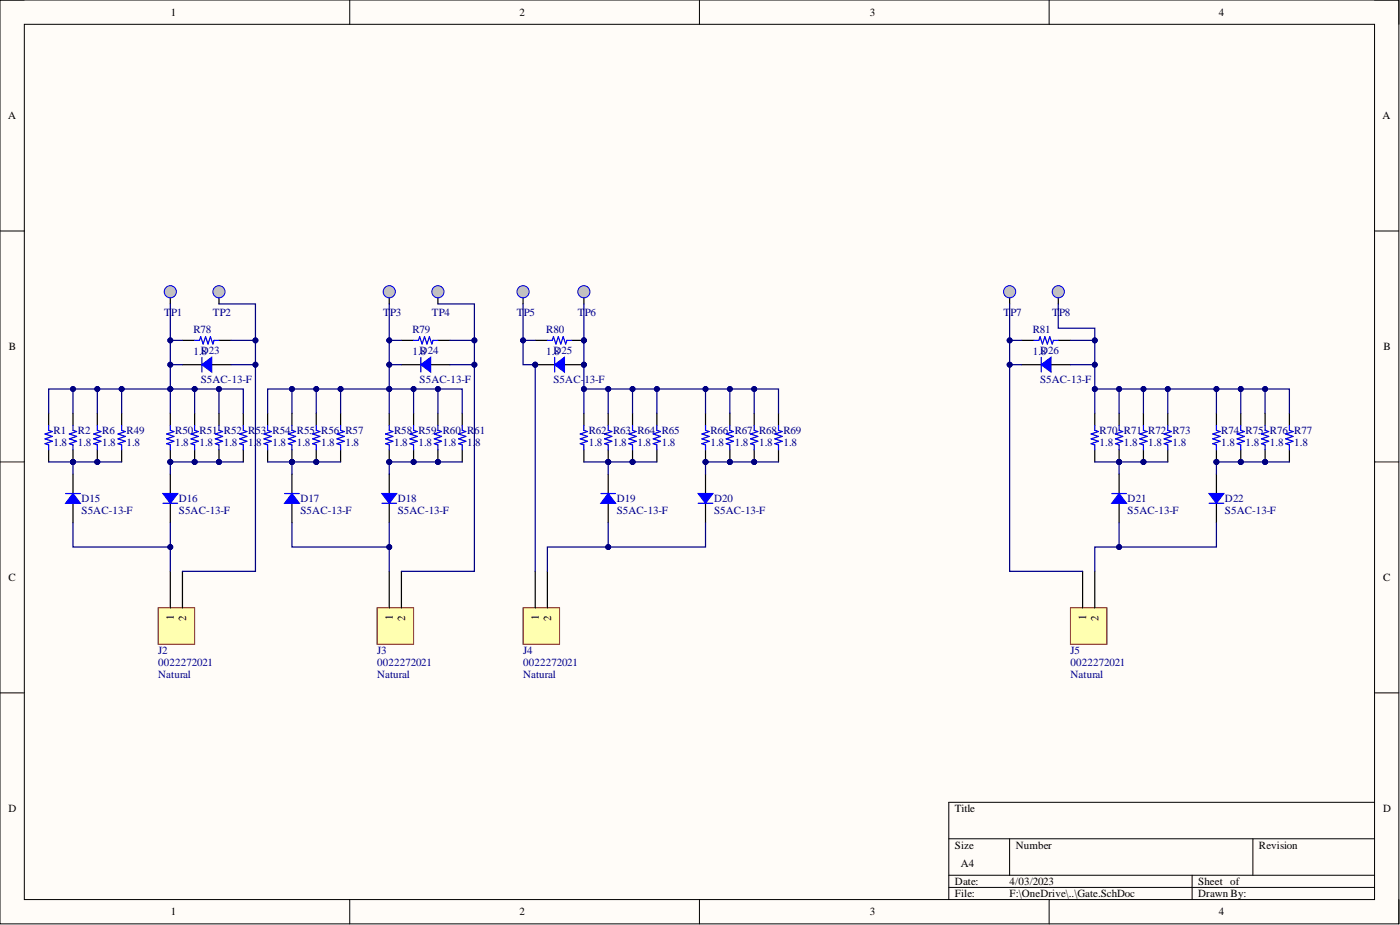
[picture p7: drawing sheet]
<svg xmlns="http://www.w3.org/2000/svg" width="292mm" height="193mm" viewBox="0 0 292 193" stroke-linecap="round" stroke-linejoin="round" font-family="sans-serif">
<defs><g id="words">
<g font-size="2.3">
<text x="35.6" y="3.3">1</text>
<text x="108.4" y="3.3">2</text>
<text x="181.5" y="3.3">3</text>
<text x="254.3" y="3.3">4</text>
<text x="1.7" y="24.9">A</text>
<text x="288.5" y="24.9">A</text>
<text x="1.9" y="73">B</text>
<text x="288.7" y="73">B</text>
<text x="1.8" y="121.2">C</text>
<text x="288.6" y="121.2">C</text>
<text x="36.3" y="129.4" transform="rotate(-90 36.3 129.4)">1</text>
<text x="38.8" y="129.6" transform="rotate(-90 38.8 129.6)">2</text>
<text x="82" y="129.4" transform="rotate(-90 82 129.4)">1</text>
<text x="84.5" y="129.6" transform="rotate(-90 84.5 129.6)">2</text>
<text x="112.4" y="129.4" transform="rotate(-90 112.4 129.4)">1</text>
<text x="115" y="129.6" transform="rotate(-90 115 129.6)">2</text>
<text x="226.6" y="129.4" transform="rotate(-90 226.6 129.4)">1</text>
<text x="229.2" y="129.6" transform="rotate(-90 229.2 129.6)">2</text>
<text x="1.8" y="169.4">D</text>
<text x="199.2" y="169.4">Title</text>
<text x="288.6" y="169.4">D</text>
<text x="199.2" y="177">Size</text>
<text x="211.9" y="177">Number</text>
<text x="262.7" y="177">Revision</text>
<text x="199.2" y="184.6">Date:</text>
<text x="200.5" y="180.8">A4</text>
<text x="210.7" y="184.6">4/03/2023</text>
<text x="250" y="184.6">Sheet of</text>
<text x="35.6" y="191">1</text>
<text x="108.4" y="191">2</text>
<text x="181.5" y="191">3</text>
<text x="199.2" y="187.2">File:</text>
<text x="210.7" y="187.2">F:\OneDrive\..\Gate.SchDoc</text>
<text x="250" y="187.2">Drawn By:</text>
<text x="254.3" y="191">4</text>
</g>
<g font-size="2.3" fill="#000080">
<text x="34.3" y="65.9">T</text>
<text x="35.7" y="65.9">P1</text>
<text x="44.4" y="65.9">TP2</text>
<text x="79.9" y="65.9">T</text>
<text x="81.4" y="65.9">P3</text>
<text x="90.1" y="65.9">TP4</text>
<text x="107.9" y="65.9">T</text>
<text x="109.3" y="65.9">P5</text>
<text x="120.6" y="65.9">T</text>
<text x="122" y="65.9">P6</text>
<text x="209.4" y="65.9">T</text>
<text x="210.8" y="65.9">P7</text>
<text x="219.5" y="65.9">T</text>
<text x="221" y="65.9">P8</text>
<text x="40.4" y="69.5">R78</text>
<text x="86" y="69.5">R79</text>
<text x="114" y="69.5">R80</text>
<text x="215.5" y="69.5">R81</text>
<text x="40.4" y="74.1">1.D23</text>
<text x="42" y="74.1">8</text>
<text x="86" y="74.1">1.D24</text>
<text x="87.7" y="74.1">8</text>
<text x="114" y="74.1">1.D25</text>
<text x="115.6" y="74.1">8</text>
<text x="215.5" y="74.1">1.D26</text>
<text x="217.2" y="74.1">8</text>
<text x="41.9" y="79.9">S5AC-13-F</text>
<text x="87.6" y="79.9">S5AC-13-F</text>
<text x="115.5" y="79.9">S5AC-13-F</text>
<text x="217" y="79.9">S5AC-13-F</text>
<text x="11.2" y="90.5">R1</text>
<text x="11.2" y="93.1">1.8</text>
<text x="16.2" y="90.5">R2</text>
<text x="16.2" y="93.1">1.8</text>
<text x="21.3" y="90.5">R6</text>
<text x="21.3" y="93.1">1.8</text>
<text x="26.4" y="90.5">R49</text>
<text x="26.4" y="93.1">1.8</text>
<text x="36.5" y="90.5">R50 R51 R52 R53 R54 R55 R56 R57</text>
<text x="36.5" y="93.1">1.8</text>
<text x="41.6" y="93.1">1.8</text>
<text x="46.7" y="93.1">1.8</text>
<text x="51.8" y="93.1">1.</text>
<text x="53.5" y="93.1">8</text>
<text x="56.9" y="93.1">1.8</text>
<text x="61.9" y="93.1">1.8</text>
<text x="67" y="93.1">1.8</text>
<text x="72.1" y="93.1">1.8</text>
<text x="82.2" y="90.5">R58 R59 R60 R61</text>
<text x="82.2" y="93.1">1.8</text>
<text x="87.3" y="93.1">1.8</text>
<text x="92.4" y="93.1">1.8</text>
<text x="97.5" y="93.1">1.</text>
<text x="99.2" y="93.1">8</text>
<text x="122.8" y="90.5">R62 R63 R64 R65</text>
<text x="122.8" y="93.1">1.8</text>
<text x="127.9" y="93.1">1.8</text>
<text x="133" y="93.1">1.8</text>
<text x="138.1" y="93.1">1.8</text>
<text x="148.2" y="90.5">R66 R67 R68 R69</text>
<text x="148.2" y="93.1">1.8</text>
<text x="153.3" y="93.1">1.8</text>
<text x="158.4" y="93.1">1.8</text>
<text x="163.4" y="93.1">1.8</text>
<text x="229.4" y="90.5">R70 R71 R72 R73</text>
<text x="229.4" y="93.1">1.8</text>
<text x="234.5" y="93.1">1.8</text>
<text x="239.6" y="93.1">1.8</text>
<text x="244.7" y="93.1">1.8</text>
<text x="254.8" y="90.5">R74 R75 R76 R77</text>
<text x="254.8" y="93.1">1.8</text>
<text x="259.9" y="93.1">1.8</text>
<text x="265" y="93.1">1.8</text>
<text x="270" y="93.1">1.8</text>
<text x="17" y="104.7">D15</text>
<text x="17" y="107.3">S5AC-13-F</text>
<text x="37.3" y="104.7">D16</text>
<text x="37.3" y="107.3">S5AC-13-F</text>
<text x="62.7" y="104.7">D17</text>
<text x="62.7" y="107.3">S5AC-13-F</text>
<text x="83" y="104.7">D18</text>
<text x="83" y="107.3">S5AC-13-F</text>
<text x="128.7" y="104.7">D19</text>
<text x="128.7" y="107.3">S5AC-13-F</text>
<text x="149" y="104.7">D20</text>
<text x="149" y="107.3">S5AC-13-F</text>
<text x="235.3" y="104.7">D21</text>
<text x="235.3" y="107.3">S5AC-13-F</text>
<text x="255.6" y="104.7">D22</text>
<text x="255.6" y="107.3">S5AC-13-F</text>
<text x="33" y="136.4">J2</text>
<text x="78.7" y="136.4">J3</text>
<text x="109.1" y="136.4">J4</text>
<text x="223.3" y="136.4">J5</text>
<text x="33" y="141.5">Natural</text>
<text x="33" y="139">0022272021</text>
<text x="78.7" y="141.5">Natural</text>
<text x="78.7" y="139">0022272021</text>
<text x="109.1" y="141.5">Natural</text>
<text x="109.1" y="139">0022272021</text>
<text x="223.3" y="141.5">Natural</text>
<text x="223.3" y="139">0022272021</text>
</g>
</g></defs>
<path d="M0 0h291.9v192.7h-291.9z" fill-rule="evenodd" fill="#fffcf8"/>
<path d="M0 0h291.9v192.7h-291.9z" fill="none" stroke="#000" stroke-width=".21"/>
<path d="M5.1 5.1h281.7v182.6h-281.7z" fill-rule="evenodd" fill="#fffcf8"/>
<g fill="none" stroke="#000" stroke-width=".21">
<path d="M0 0h5.1M5.1 5.1h281.7v182.6h-281.7zM73 0v5.1M145.9 0v5.1M218.9 0v5.1M286.8 0h5.1v5.1M0 48.2h5.1M286.8 48.2h5.1M0 96.4h5.1M286.8 96.4h5.1M0 144.6h5.1M286.8 144.6h5.1"/>
<path d="M198 175h88.8M210.7 175v7.6M261.4 175v7.6M286.8 167.4h-88.8v20.3M73 187.7v5M145.9 187.7v5M198 182.6h88.8M198 185.1h88.8M218.9 187.7v5M248.7 182.6v5.1M291.9 187.7v5"/>
</g>
<path d="M15.2 98.9v4.1M15.2 105v4" fill="none" stroke="#000" stroke-width=".25"/>
<path d="M13.7 103h3.1" fill="none" stroke="#00f" stroke-width=".25"/>
<path d="M15.2 103l1.6 2h-3.1z" fill="#00f"/>
<path d="M15.2 103l1.6 2h-3.1zM34 105h3.1" fill="none" stroke="#00f" stroke-width=".25"/>
<path d="M35.5 98.9v4.1M35.5 105v4" fill="none" stroke="#000" stroke-width=".25"/>
<path d="M34 103h3.1l-1.6 2z" fill="#00f"/>
<path d="M34 103h3.1l-1.6 2z" fill="none" stroke="#00f" stroke-width=".25"/>
<path d="M33 126.8h7.6v7.6h-7.6z" fill-rule="evenodd" fill="#ffffb0"/>
<path d="M33 126.8h7.6v7.6h-7.6z" fill="none" stroke="#800000" stroke-width=".21"/>
<path d="M35.5 119.2v7.6M38.1 119.2v7.6" fill="none" stroke="#000" stroke-width=".25"/>
<circle cx="15.2" cy="96.4" r=".51" fill="#000080"/>
<circle cx="15.2" cy="96.4" r=".51" fill="none" stroke="#000080" stroke-width=".21"/>
<path d="M15.2 86.2v2.6M15.2 93.8v2.6" fill="none" stroke="#000" stroke-width=".25"/>
<circle cx="15.2" cy="96.4" r=".51" fill="#000080"/>
<circle cx="15.2" cy="96.4" r=".51" fill="none" stroke="#000080" stroke-width=".21"/>
<path d="M15.2 88.8v1l.8 .2-1.5 .5 1.5 .5-1.5 .5 1.5 .6-1.5 .5 .7 .2v1" fill="none" stroke="#00f" stroke-width=".25"/>
<circle cx="20.3" cy="96.4" r=".51" fill="#000080"/>
<circle cx="20.3" cy="96.4" r=".51" fill="none" stroke="#000080" stroke-width=".21"/>
<path d="M20.3 86.2v2.6M20.3 93.8v2.6" fill="none" stroke="#000" stroke-width=".25"/>
<circle cx="20.3" cy="96.4" r=".51" fill="#000080"/>
<circle cx="20.3" cy="96.4" r=".51" fill="none" stroke="#000080" stroke-width=".21"/>
<path d="M20.3 88.8v1l.8 .2-1.6 .5 1.6 .5-1.6 .5 1.6 .6-1.6 .5 .8 .2v1M25.4 88.8v1l.7 .2-1.5 .5 1.5 .5-1.5 .5 1.5 .6-1.5 .5 .8 .2v1" fill="none" stroke="#00f" stroke-width=".25"/>
<path d="M25.4 86.2v2.6M25.4 93.8v2.6" fill="none" stroke="#000" stroke-width=".25"/>
<circle cx="35.5" cy="96.4" r=".51" fill="#000080"/>
<circle cx="35.5" cy="96.4" r=".51" fill="none" stroke="#000080" stroke-width=".21"/>
<path d="M35.5 86.2v2.6M35.5 93.8v2.6" fill="none" stroke="#000" stroke-width=".25"/>
<circle cx="35.5" cy="96.4" r=".51" fill="#000080"/>
<circle cx="35.5" cy="96.4" r=".51" fill="none" stroke="#000080" stroke-width=".21"/>
<path d="M35.5 88.8v1l.8 .2-1.5 .5 1.5 .5-1.5 .5 1.5 .6-1.5 .5 .7 .2v1" fill="none" stroke="#00f" stroke-width=".25"/>
<circle cx="40.6" cy="96.4" r=".51" fill="#000080"/>
<circle cx="40.6" cy="96.4" r=".51" fill="none" stroke="#000080" stroke-width=".21"/>
<path d="M40.6 86.2v2.6M40.6 93.8v2.6" fill="none" stroke="#000" stroke-width=".25"/>
<circle cx="40.6" cy="96.4" r=".51" fill="#000080"/>
<circle cx="40.6" cy="96.4" r=".51" fill="none" stroke="#000080" stroke-width=".21"/>
<path d="M40.6 88.8v1l.8 .2-1.6 .5 1.6 .5-1.6 .5 1.6 .6-1.6 .5 .8 .2v1" fill="none" stroke="#00f" stroke-width=".25"/>
<circle cx="45.7" cy="96.4" r=".51" fill="#000080"/>
<circle cx="45.7" cy="96.4" r=".51" fill="none" stroke="#000080" stroke-width=".21"/>
<path d="M45.7 86.2v2.6M45.7 93.8v2.6" fill="none" stroke="#000" stroke-width=".25"/>
<circle cx="45.7" cy="96.4" r=".51" fill="#000080"/>
<circle cx="45.7" cy="96.4" r=".51" fill="none" stroke="#000080" stroke-width=".21"/>
<path d="M45.7 88.8v1l.7 .2-1.5 .5 1.5 .5-1.5 .5 1.5 .6-1.5 .5 .8 .2v1" fill="none" stroke="#00f" stroke-width=".25"/>
<path d="M35.5 60.9v2.5" fill="none" stroke="#000" stroke-width=".25"/>
<circle cx="35.5" cy="60.9" r="1.27" fill="#c0c0c0"/>
<circle cx="35.5" cy="60.9" r="1.27" fill="none" stroke="#00f" stroke-width=".21"/>
<path d="M45.7 60.9v2.5" fill="none" stroke="#000" stroke-width=".25"/>
<circle cx="45.7" cy="60.9" r="1.27" fill="#c0c0c0"/>
<circle cx="45.7" cy="60.9" r="1.27" fill="none" stroke="#00f" stroke-width=".21"/>
<path d="M38.1 76.1h4M44.2 76.1h4" fill="none" stroke="#000" stroke-width=".25"/>
<path d="M42.1 74.6v3" fill="none" stroke="#00f" stroke-width=".25"/>
<path d="M42.1 76.1l2.1-1.5v3z" fill="#00f"/>
<path d="M40.6 71h1l.3-.8 .5 1.6 .5-1.6 .5 1.6 .5-1.6 .5 1.6 .3-.8h1M42.1 76.1l2.1-1.5v3zM10.2 88.8v1l.7 .2-1.5 .5 1.5 .5-1.5 .5 1.5 .6-1.5 .5 .8 .2v1M50.8 88.8v1l.7 .2-1.5 .5 1.5 .5-1.5 .5 1.5 .6-1.5 .5 .8 .2v1M59.4 103h3" fill="none" stroke="#00f" stroke-width=".25"/>
<path d="M38.1 71h2.5M45.7 71h2.5M10.2 86.2v2.6M10.2 93.8v2.6M50.8 86.2v2.6M50.8 93.8v2.6M60.9 98.9v4.1M60.9 105v4" fill="none" stroke="#000" stroke-width=".25"/>
<path d="M60.9 103l1.5 2h-3z" fill="#00f"/>
<path d="M60.9 103l1.5 2h-3zM79.7 105h3" fill="none" stroke="#00f" stroke-width=".25"/>
<path d="M81.2 98.9v4.1M81.2 105v4" fill="none" stroke="#000" stroke-width=".25"/>
<path d="M79.7 103h3l-1.5 2z" fill="#00f"/>
<path d="M79.7 103h3l-1.5 2z" fill="none" stroke="#00f" stroke-width=".25"/>
<path d="M78.7 126.8h7.6v7.6h-7.6z" fill-rule="evenodd" fill="#ffffb0"/>
<path d="M78.7 126.8h7.6v7.6h-7.6z" fill="none" stroke="#800000" stroke-width=".21"/>
<path d="M81.2 119.2v7.6M83.8 119.2v7.6" fill="none" stroke="#000" stroke-width=".25"/>
<circle cx="60.9" cy="96.4" r=".51" fill="#000080"/>
<circle cx="60.9" cy="96.4" r=".51" fill="none" stroke="#000080" stroke-width=".21"/>
<path d="M60.9 86.2v2.6M60.9 93.8v2.6" fill="none" stroke="#000" stroke-width=".25"/>
<circle cx="60.9" cy="96.4" r=".51" fill="#000080"/>
<circle cx="60.9" cy="96.4" r=".51" fill="none" stroke="#000080" stroke-width=".21"/>
<path d="M60.9 88.8v1l.8 .2-1.6 .5 1.6 .5-1.6 .5 1.6 .6-1.6 .5 .8 .2v1" fill="none" stroke="#00f" stroke-width=".25"/>
<circle cx="66" cy="96.4" r=".51" fill="#000080"/>
<circle cx="66" cy="96.4" r=".51" fill="none" stroke="#000080" stroke-width=".21"/>
<path d="M66 86.2v2.6M66 93.8v2.6" fill="none" stroke="#000" stroke-width=".25"/>
<circle cx="66" cy="96.4" r=".51" fill="#000080"/>
<circle cx="66" cy="96.4" r=".51" fill="none" stroke="#000080" stroke-width=".21"/>
<path d="M66 88.8v1l.7 .2-1.5 .5 1.5 .5-1.5 .5 1.5 .6-1.5 .5 .8 .2v1M71.1 88.8v1l.7 .2-1.5 .5 1.5 .5-1.5 .5 1.5 .6-1.5 .5 .8 .2v1" fill="none" stroke="#00f" stroke-width=".25"/>
<path d="M71.1 86.2v2.6M71.1 93.8v2.6" fill="none" stroke="#000" stroke-width=".25"/>
<circle cx="81.2" cy="96.4" r=".51" fill="#000080"/>
<circle cx="81.2" cy="96.4" r=".51" fill="none" stroke="#000080" stroke-width=".21"/>
<path d="M81.2 86.2v2.6M81.2 93.8v2.6" fill="none" stroke="#000" stroke-width=".25"/>
<circle cx="81.2" cy="96.4" r=".51" fill="#000080"/>
<circle cx="81.2" cy="96.4" r=".51" fill="none" stroke="#000080" stroke-width=".21"/>
<path d="M81.2 88.8v1l.8 .2-1.5 .5 1.5 .5-1.5 .5 1.5 .6-1.5 .5 .7 .2v1" fill="none" stroke="#00f" stroke-width=".25"/>
<circle cx="86.3" cy="96.4" r=".51" fill="#000080"/>
<circle cx="86.3" cy="96.4" r=".51" fill="none" stroke="#000080" stroke-width=".21"/>
<path d="M86.3 86.2v2.6M86.3 93.8v2.6" fill="none" stroke="#000" stroke-width=".25"/>
<circle cx="86.3" cy="96.4" r=".51" fill="#000080"/>
<circle cx="86.3" cy="96.4" r=".51" fill="none" stroke="#000080" stroke-width=".21"/>
<path d="M86.3 88.8v1l.8 .2-1.6 .5 1.6 .5-1.6 .5 1.6 .6-1.6 .5 .8 .2v1" fill="none" stroke="#00f" stroke-width=".25"/>
<circle cx="91.4" cy="96.4" r=".51" fill="#000080"/>
<circle cx="91.4" cy="96.4" r=".51" fill="none" stroke="#000080" stroke-width=".21"/>
<path d="M91.4 86.2v2.6M91.4 93.8v2.6" fill="none" stroke="#000" stroke-width=".25"/>
<circle cx="91.4" cy="96.4" r=".51" fill="#000080"/>
<circle cx="91.4" cy="96.4" r=".51" fill="none" stroke="#000080" stroke-width=".21"/>
<path d="M91.4 88.8v1l.7 .2-1.5 .5 1.5 .5-1.5 .5 1.5 .6-1.5 .5 .8 .2v1" fill="none" stroke="#00f" stroke-width=".25"/>
<path d="M81.2 60.9v2.5" fill="none" stroke="#000" stroke-width=".25"/>
<circle cx="81.2" cy="60.9" r="1.27" fill="#c0c0c0"/>
<circle cx="81.2" cy="60.9" r="1.27" fill="none" stroke="#00f" stroke-width=".21"/>
<path d="M91.4 60.9v2.5" fill="none" stroke="#000" stroke-width=".25"/>
<circle cx="91.4" cy="60.9" r="1.27" fill="#c0c0c0"/>
<circle cx="91.4" cy="60.9" r="1.27" fill="none" stroke="#00f" stroke-width=".21"/>
<path d="M83.8 76.1h4M89.8 76.1h4.1" fill="none" stroke="#000" stroke-width=".25"/>
<path d="M87.8 74.6v3" fill="none" stroke="#00f" stroke-width=".25"/>
<path d="M87.8 76.1l2-1.5v3z" fill="#00f"/>
<path d="M86.3 71h1l.3-.8 .5 1.6 .5-1.6 .5 1.6 .5-1.6 .5 1.6 .3-.8h1M87.8 76.1l2-1.5v3zM55.8 88.8v1l.8 .2-1.5 .5 1.5 .5-1.5 .5 1.5 .6-1.5 .5 .7 .2v1M96.4 88.8v1l.8 .2-1.5 .5 1.5 .5-1.5 .5 1.5 .6-1.5 .5 .7 .2v1M125.4 103h3" fill="none" stroke="#00f" stroke-width=".25"/>
<path d="M83.8 71h2.5M91.4 71h2.5M55.8 86.2v2.6M55.8 93.8v2.6M96.4 86.2v2.6M96.4 93.8v2.6M126.9 98.9v4.1M126.9 105v4" fill="none" stroke="#000" stroke-width=".25"/>
<path d="M126.9 103l1.5 2h-3z" fill="#00f"/>
<path d="M126.9 103l1.5 2h-3zM145.7 105h3" fill="none" stroke="#00f" stroke-width=".25"/>
<path d="M147.2 98.9v4.1M147.2 105v4" fill="none" stroke="#000" stroke-width=".25"/>
<path d="M145.7 103h3l-1.5 2z" fill="#00f"/>
<path d="M145.7 103h3l-1.5 2z" fill="none" stroke="#00f" stroke-width=".25"/>
<path d="M109.1 126.8h7.6v7.6h-7.6z" fill-rule="evenodd" fill="#ffffb0"/>
<path d="M109.1 126.8h7.6v7.6h-7.6z" fill="none" stroke="#800000" stroke-width=".21"/>
<path d="M111.7 119.2v7.6M114.2 119.2v7.6" fill="none" stroke="#000" stroke-width=".25"/>
<circle cx="126.9" cy="96.4" r=".51" fill="#000080"/>
<circle cx="126.9" cy="96.4" r=".51" fill="none" stroke="#000080" stroke-width=".21"/>
<path d="M126.9 86.2v2.6M126.9 93.8v2.6" fill="none" stroke="#000" stroke-width=".25"/>
<circle cx="126.9" cy="96.4" r=".51" fill="#000080"/>
<circle cx="126.9" cy="96.4" r=".51" fill="none" stroke="#000080" stroke-width=".21"/>
<path d="M126.9 88.8v1l.8 .2-1.6 .5 1.6 .5-1.6 .5 1.6 .6-1.6 .5 .8 .2v1" fill="none" stroke="#00f" stroke-width=".25"/>
<circle cx="132" cy="96.4" r=".51" fill="#000080"/>
<circle cx="132" cy="96.4" r=".51" fill="none" stroke="#000080" stroke-width=".21"/>
<path d="M132 86.2v2.6M132 93.8v2.6" fill="none" stroke="#000" stroke-width=".25"/>
<circle cx="132" cy="96.4" r=".51" fill="#000080"/>
<circle cx="132" cy="96.4" r=".51" fill="none" stroke="#000080" stroke-width=".21"/>
<path d="M132 88.8v1l.7 .2-1.5 .5 1.5 .5-1.5 .5 1.5 .6-1.5 .5 .8 .2v1M137 88.8v1l.8 .2-1.5 .5 1.5 .5-1.5 .5 1.5 .6-1.5 .5 .7 .2v1" fill="none" stroke="#00f" stroke-width=".25"/>
<path d="M137 86.2v2.6M137 93.8v2.6" fill="none" stroke="#000" stroke-width=".25"/>
<circle cx="147.2" cy="96.4" r=".51" fill="#000080"/>
<circle cx="147.2" cy="96.4" r=".51" fill="none" stroke="#000080" stroke-width=".21"/>
<path d="M147.2 86.2v2.6M147.2 93.8v2.6" fill="none" stroke="#000" stroke-width=".25"/>
<circle cx="147.2" cy="96.4" r=".51" fill="#000080"/>
<circle cx="147.2" cy="96.4" r=".51" fill="none" stroke="#000080" stroke-width=".21"/>
<path d="M147.2 88.8v1l.8 .2-1.6 .5 1.6 .5-1.6 .5 1.6 .6-1.6 .5 .8 .2v1" fill="none" stroke="#00f" stroke-width=".25"/>
<circle cx="152.3" cy="96.4" r=".51" fill="#000080"/>
<circle cx="152.3" cy="96.4" r=".51" fill="none" stroke="#000080" stroke-width=".21"/>
<path d="M152.3 86.2v2.6M152.3 93.8v2.6" fill="none" stroke="#000" stroke-width=".25"/>
<circle cx="152.3" cy="96.4" r=".51" fill="#000080"/>
<circle cx="152.3" cy="96.4" r=".51" fill="none" stroke="#000080" stroke-width=".21"/>
<path d="M152.3 88.8v1l.7 .2-1.5 .5 1.5 .5-1.5 .5 1.5 .6-1.5 .5 .8 .2v1" fill="none" stroke="#00f" stroke-width=".25"/>
<circle cx="157.4" cy="96.4" r=".51" fill="#000080"/>
<circle cx="157.4" cy="96.4" r=".51" fill="none" stroke="#000080" stroke-width=".21"/>
<path d="M157.4 86.2v2.6M157.4 93.8v2.6" fill="none" stroke="#000" stroke-width=".25"/>
<circle cx="157.4" cy="96.4" r=".51" fill="#000080"/>
<circle cx="157.4" cy="96.4" r=".51" fill="none" stroke="#000080" stroke-width=".21"/>
<path d="M157.4 88.8v1l.7 .2-1.5 .5 1.5 .5-1.5 .5 1.5 .6-1.5 .5 .8 .2v1" fill="none" stroke="#00f" stroke-width=".25"/>
<path d="M109.1 60.9v2.5" fill="none" stroke="#000" stroke-width=".25"/>
<circle cx="109.1" cy="60.9" r="1.27" fill="#c0c0c0"/>
<circle cx="109.1" cy="60.9" r="1.27" fill="none" stroke="#00f" stroke-width=".21"/>
<path d="M121.8 60.9v2.5" fill="none" stroke="#000" stroke-width=".25"/>
<circle cx="121.8" cy="60.9" r="1.27" fill="#c0c0c0"/>
<circle cx="121.8" cy="60.9" r="1.27" fill="none" stroke="#00f" stroke-width=".21"/>
<circle cx="111.7" cy="76.1" r=".51" fill="#000080"/>
<circle cx="111.7" cy="76.1" r=".51" fill="none" stroke="#000080" stroke-width=".21"/>
<circle cx="121.8" cy="76.1" r=".51" fill="#000080"/>
<circle cx="121.8" cy="76.1" r=".51" fill="none" stroke="#000080" stroke-width=".21"/>
<path d="M111.7 76.1h4" fill="none" stroke="#000" stroke-width=".25"/>
<circle cx="111.7" cy="76.1" r=".51" fill="#000080"/>
<circle cx="111.7" cy="76.1" r=".51" fill="none" stroke="#000080" stroke-width=".21"/>
<path d="M117.8 76.1h4" fill="none" stroke="#000" stroke-width=".25"/>
<circle cx="121.8" cy="76.1" r=".51" fill="#000080"/>
<circle cx="121.8" cy="76.1" r=".51" fill="none" stroke="#000080" stroke-width=".21"/>
<path d="M115.7 74.6v3" fill="none" stroke="#00f" stroke-width=".25"/>
<path d="M115.7 76.1l2.1-1.5v3z" fill="#00f"/>
<path d="M115.7 76.1l2.1-1.5v3zM121.8 88.8v1l.8 .2-1.5 .5 1.5 .5-1.5 .5 1.5 .6-1.5 .5 .7 .2v1M162.4 88.8v1l.8 .2-1.5 .5 1.5 .5-1.5 .5 1.5 .6-1.5 .5 .7 .2v1" fill="none" stroke="#00f" stroke-width=".25"/>
<path d="M121.8 86.2v2.6M121.8 93.8v2.6M162.4 86.2v2.6M162.4 93.8v2.6" fill="none" stroke="#000" stroke-width=".25"/>
<circle cx="121.8" cy="71" r=".51" fill="#000080"/>
<circle cx="121.8" cy="71" r=".51" fill="none" stroke="#000080" stroke-width=".21"/>
<path d="M111.7 71h2.5M119.3 71h2.5" fill="none" stroke="#000" stroke-width=".25"/>
<circle cx="121.8" cy="71" r=".51" fill="#000080"/>
<circle cx="121.8" cy="71" r=".51" fill="none" stroke="#000080" stroke-width=".21"/>
<path d="M114.2 71h1l.3-.8 .5 1.6 .5-1.6 .5 1.6 .5-1.6 .5 1.6 .3-.8h1M232 103h3" fill="none" stroke="#00f" stroke-width=".25"/>
<path d="M233.5 98.9v4.1M233.5 105v4" fill="none" stroke="#000" stroke-width=".25"/>
<path d="M233.5 103l1.5 2h-3z" fill="#00f"/>
<path d="M233.5 103l1.5 2h-3zM252.3 105h3" fill="none" stroke="#00f" stroke-width=".25"/>
<path d="M253.8 98.9v4.1M253.8 105v4" fill="none" stroke="#000" stroke-width=".25"/>
<path d="M252.3 103h3l-1.5 2z" fill="#00f"/>
<path d="M252.3 103h3l-1.5 2z" fill="none" stroke="#00f" stroke-width=".25"/>
<path d="M223.3 126.8h7.7v7.6h-7.7z" fill-rule="evenodd" fill="#ffffb0"/>
<path d="M223.3 126.8h7.7v7.6h-7.7z" fill="none" stroke="#800000" stroke-width=".21"/>
<path d="M225.9 119.2v7.6M228.4 119.2v7.6" fill="none" stroke="#000" stroke-width=".25"/>
<circle cx="233.5" cy="96.4" r=".51" fill="#000080"/>
<circle cx="233.5" cy="96.4" r=".51" fill="none" stroke="#000080" stroke-width=".21"/>
<path d="M233.5 86.2v2.6M233.5 93.8v2.6" fill="none" stroke="#000" stroke-width=".25"/>
<circle cx="233.5" cy="96.4" r=".51" fill="#000080"/>
<circle cx="233.5" cy="96.4" r=".51" fill="none" stroke="#000080" stroke-width=".21"/>
<path d="M233.5 88.8v1l.8 .2-1.6 .5 1.6 .5-1.6 .5 1.6 .6-1.6 .5 .8 .2v1" fill="none" stroke="#00f" stroke-width=".25"/>
<circle cx="238.6" cy="96.4" r=".51" fill="#000080"/>
<circle cx="238.6" cy="96.4" r=".51" fill="none" stroke="#000080" stroke-width=".21"/>
<path d="M238.6 86.2v2.6M238.6 93.8v2.6" fill="none" stroke="#000" stroke-width=".25"/>
<circle cx="238.6" cy="96.4" r=".51" fill="#000080"/>
<circle cx="238.6" cy="96.4" r=".51" fill="none" stroke="#000080" stroke-width=".21"/>
<path d="M238.6 88.8v1l.7 .2-1.5 .5 1.5 .5-1.5 .5 1.5 .6-1.5 .5 .8 .2v1M243.6 88.8v1l.8 .2-1.5 .5 1.5 .5-1.5 .5 1.5 .6-1.5 .5 .7 .2v1" fill="none" stroke="#00f" stroke-width=".25"/>
<path d="M243.6 86.2v2.6M243.6 93.8v2.6" fill="none" stroke="#000" stroke-width=".25"/>
<circle cx="253.8" cy="96.4" r=".51" fill="#000080"/>
<circle cx="253.8" cy="96.4" r=".51" fill="none" stroke="#000080" stroke-width=".21"/>
<path d="M253.8 86.2v2.6M253.8 93.8v2.6" fill="none" stroke="#000" stroke-width=".25"/>
<circle cx="253.8" cy="96.4" r=".51" fill="#000080"/>
<circle cx="253.8" cy="96.4" r=".51" fill="none" stroke="#000080" stroke-width=".21"/>
<path d="M253.8 88.8v1l.8 .2-1.6 .5 1.6 .5-1.6 .5 1.6 .6-1.6 .5 .8 .2v1" fill="none" stroke="#00f" stroke-width=".25"/>
<circle cx="258.9" cy="96.4" r=".51" fill="#000080"/>
<circle cx="258.9" cy="96.4" r=".51" fill="none" stroke="#000080" stroke-width=".21"/>
<path d="M258.9 86.2v2.6M258.9 93.8v2.6" fill="none" stroke="#000" stroke-width=".25"/>
<circle cx="258.9" cy="96.4" r=".51" fill="#000080"/>
<circle cx="258.9" cy="96.4" r=".51" fill="none" stroke="#000080" stroke-width=".21"/>
<path d="M258.9 88.8v1l.7 .2-1.5 .5 1.5 .5-1.5 .5 1.5 .6-1.5 .5 .8 .2v1" fill="none" stroke="#00f" stroke-width=".25"/>
<circle cx="263.9" cy="96.4" r=".51" fill="#000080"/>
<circle cx="263.9" cy="96.4" r=".51" fill="none" stroke="#000080" stroke-width=".21"/>
<path d="M263.9 86.2v2.6M263.9 93.8v2.6" fill="none" stroke="#000" stroke-width=".25"/>
<circle cx="263.9" cy="96.4" r=".51" fill="#000080"/>
<circle cx="263.9" cy="96.4" r=".51" fill="none" stroke="#000080" stroke-width=".21"/>
<path d="M263.9 88.8v1l.8 .2-1.5 .5 1.5 .5-1.5 .5 1.5 .6-1.5 .5 .7 .2v1" fill="none" stroke="#00f" stroke-width=".25"/>
<path d="M210.7 60.9v2.5" fill="none" stroke="#000" stroke-width=".25"/>
<circle cx="210.7" cy="60.9" r="1.27" fill="#c0c0c0"/>
<circle cx="210.7" cy="60.9" r="1.27" fill="none" stroke="#00f" stroke-width=".21"/>
<path d="M220.8 60.9v2.5" fill="none" stroke="#000" stroke-width=".25"/>
<circle cx="220.8" cy="60.9" r="1.27" fill="#c0c0c0"/>
<circle cx="220.8" cy="60.9" r="1.27" fill="none" stroke="#00f" stroke-width=".21"/>
<path d="M213.2 76.1h4M219.3 76.1h4" fill="none" stroke="#000" stroke-width=".25"/>
<path d="M217.2 74.6v3" fill="none" stroke="#00f" stroke-width=".25"/>
<path d="M217.2 76.1l2.1-1.5v3z" fill="#00f"/>
<path d="M215.7 71h1l.3-.8 .5 1.6 .5-1.6 .5 1.6 .5-1.6 .5 1.6 .3-.8h1M217.2 76.1l2.1-1.5v3zM228.4 88.8v1l.8 .2-1.5 .5 1.5 .5-1.5 .5 1.5 .6-1.5 .5 .7 .2v1M269 88.8v1l.8 .2-1.5 .5 1.5 .5-1.5 .5 1.5 .6-1.5 .5 .7 .2v1" fill="none" stroke="#00f" stroke-width=".25"/>
<path d="M213.2 71h2.5M220.8 71h2.5M228.4 86.2v2.6M228.4 93.8v2.6M269 86.2v2.6M269 93.8v2.6" fill="none" stroke="#000" stroke-width=".25"/>
<path d="M20.3 81.2v5" fill="none" stroke="#000080" stroke-width=".25"/>
<circle cx="20.3" cy="81.2" r=".51" fill="#000080"/>
<circle cx="20.3" cy="81.2" r=".51" fill="none" stroke="#000080" stroke-width=".21"/>
<path d="M40.6 81.2v5" fill="none" stroke="#000080" stroke-width=".25"/>
<circle cx="40.6" cy="81.2" r=".51" fill="#000080"/>
<circle cx="40.6" cy="81.2" r=".51" fill="none" stroke="#000080" stroke-width=".21"/>
<path d="M25.4 96.4h-10.2v2.5" fill="none" stroke="#000080" stroke-width=".25"/>
<circle cx="15.2" cy="96.4" r=".51" fill="#000080"/>
<circle cx="15.2" cy="96.4" r=".51" fill="none" stroke="#000080" stroke-width=".21"/>
<circle cx="20.3" cy="96.4" r=".51" fill="#000080"/>
<circle cx="20.3" cy="96.4" r=".51" fill="none" stroke="#000080" stroke-width=".21"/>
<path d="M15.2 109v5.1h20.3v-5.1" fill="none" stroke="#000080" stroke-width=".25"/>
<circle cx="35.5" cy="114.1" r=".51" fill="#000080"/>
<circle cx="35.5" cy="114.1" r=".51" fill="none" stroke="#000080" stroke-width=".21"/>
<path d="M25.4 81.2h10.1" fill="none" stroke="#000080" stroke-width=".25"/>
<circle cx="25.4" cy="81.2" r=".51" fill="#000080"/>
<circle cx="25.4" cy="81.2" r=".51" fill="none" stroke="#000080" stroke-width=".21"/>
<circle cx="35.5" cy="81.2" r=".51" fill="#000080"/>
<circle cx="35.5" cy="81.2" r=".51" fill="none" stroke="#000080" stroke-width=".21"/>
<path d="M35.5 114.1v5.1" fill="none" stroke="#000080" stroke-width=".25"/>
<circle cx="35.5" cy="114.1" r=".51" fill="#000080"/>
<circle cx="35.5" cy="114.1" r=".51" fill="none" stroke="#000080" stroke-width=".21"/>
<path d="M35.5 76.1h2.6" fill="none" stroke="#000080" stroke-width=".25"/>
<circle cx="35.5" cy="76.1" r=".51" fill="#000080"/>
<circle cx="35.5" cy="76.1" r=".51" fill="none" stroke="#000080" stroke-width=".21"/>
<path d="M48.2 76.1h5.1" fill="none" stroke="#000080" stroke-width=".25"/>
<circle cx="53.3" cy="76.1" r=".51" fill="#000080"/>
<circle cx="53.3" cy="76.1" r=".51" fill="none" stroke="#000080" stroke-width=".21"/>
<path d="M15.2 81.2h-5v5" fill="none" stroke="#000080" stroke-width=".25"/>
<circle cx="15.2" cy="81.2" r=".51" fill="#000080"/>
<circle cx="15.2" cy="81.2" r=".51" fill="none" stroke="#000080" stroke-width=".21"/>
<path d="M10.2 96.4h5" fill="none" stroke="#000080" stroke-width=".25"/>
<circle cx="15.2" cy="96.4" r=".51" fill="#000080"/>
<circle cx="15.2" cy="96.4" r=".51" fill="none" stroke="#000080" stroke-width=".21"/>
<path d="M50.8 96.4h-15.3v2.5" fill="none" stroke="#000080" stroke-width=".25"/>
<circle cx="35.5" cy="96.4" r=".51" fill="#000080"/>
<circle cx="35.5" cy="96.4" r=".51" fill="none" stroke="#000080" stroke-width=".21"/>
<circle cx="40.6" cy="96.4" r=".51" fill="#000080"/>
<circle cx="40.6" cy="96.4" r=".51" fill="none" stroke="#000080" stroke-width=".21"/>
<circle cx="45.7" cy="96.4" r=".51" fill="#000080"/>
<circle cx="45.7" cy="96.4" r=".51" fill="none" stroke="#000080" stroke-width=".21"/>
<path d="M45.7 81.2h5.1v5" fill="none" stroke="#000080" stroke-width=".25"/>
<circle cx="45.7" cy="81.2" r=".51" fill="#000080"/>
<circle cx="45.7" cy="81.2" r=".51" fill="none" stroke="#000080" stroke-width=".21"/>
<path d="M35.5 71h2.6" fill="none" stroke="#000080" stroke-width=".25"/>
<circle cx="35.5" cy="71" r=".51" fill="#000080"/>
<circle cx="35.5" cy="71" r=".51" fill="none" stroke="#000080" stroke-width=".21"/>
<path d="M48.2 71h5.1" fill="none" stroke="#000080" stroke-width=".25"/>
<circle cx="53.3" cy="71" r=".51" fill="#000080"/>
<circle cx="53.3" cy="71" r=".51" fill="none" stroke="#000080" stroke-width=".21"/>
<path d="M35.5 86.2v-5h10.2v5" fill="none" stroke="#000080" stroke-width=".25"/>
<circle cx="35.5" cy="81.2" r=".51" fill="#000080"/>
<circle cx="35.5" cy="81.2" r=".51" fill="none" stroke="#000080" stroke-width=".21"/>
<circle cx="40.6" cy="81.2" r=".51" fill="#000080"/>
<circle cx="40.6" cy="81.2" r=".51" fill="none" stroke="#000080" stroke-width=".21"/>
<circle cx="45.7" cy="81.2" r=".51" fill="#000080"/>
<circle cx="45.7" cy="81.2" r=".51" fill="none" stroke="#000080" stroke-width=".21"/>
<path d="M66 81.2v5" fill="none" stroke="#000080" stroke-width=".25"/>
<circle cx="66" cy="81.2" r=".51" fill="#000080"/>
<circle cx="66" cy="81.2" r=".51" fill="none" stroke="#000080" stroke-width=".21"/>
<path d="M86.3 81.2v5" fill="none" stroke="#000080" stroke-width=".25"/>
<circle cx="86.3" cy="81.2" r=".51" fill="#000080"/>
<circle cx="86.3" cy="81.2" r=".51" fill="none" stroke="#000080" stroke-width=".21"/>
<path d="M71.1 96.4h-10.2v2.5" fill="none" stroke="#000080" stroke-width=".25"/>
<circle cx="60.9" cy="96.4" r=".51" fill="#000080"/>
<circle cx="60.9" cy="96.4" r=".51" fill="none" stroke="#000080" stroke-width=".21"/>
<circle cx="66" cy="96.4" r=".51" fill="#000080"/>
<circle cx="66" cy="96.4" r=".51" fill="none" stroke="#000080" stroke-width=".21"/>
<path d="M60.9 109v5.1h20.3v-5.1" fill="none" stroke="#000080" stroke-width=".25"/>
<circle cx="81.2" cy="114.1" r=".51" fill="#000080"/>
<circle cx="81.2" cy="114.1" r=".51" fill="none" stroke="#000080" stroke-width=".21"/>
<path d="M71.1 81.2h10.1" fill="none" stroke="#000080" stroke-width=".25"/>
<circle cx="71.1" cy="81.2" r=".51" fill="#000080"/>
<circle cx="71.1" cy="81.2" r=".51" fill="none" stroke="#000080" stroke-width=".21"/>
<circle cx="81.2" cy="81.2" r=".51" fill="#000080"/>
<circle cx="81.2" cy="81.2" r=".51" fill="none" stroke="#000080" stroke-width=".21"/>
<path d="M81.2 114.1v5.1" fill="none" stroke="#000080" stroke-width=".25"/>
<circle cx="81.2" cy="114.1" r=".51" fill="#000080"/>
<circle cx="81.2" cy="114.1" r=".51" fill="none" stroke="#000080" stroke-width=".21"/>
<path d="M81.2 76.1h2.6" fill="none" stroke="#000080" stroke-width=".25"/>
<circle cx="81.2" cy="76.1" r=".51" fill="#000080"/>
<circle cx="81.2" cy="76.1" r=".51" fill="none" stroke="#000080" stroke-width=".21"/>
<path d="M93.9 76.1h5.1" fill="none" stroke="#000080" stroke-width=".25"/>
<circle cx="99" cy="76.1" r=".51" fill="#000080"/>
<circle cx="99" cy="76.1" r=".51" fill="none" stroke="#000080" stroke-width=".21"/>
<path d="M60.9 81.2h-5.1v5" fill="none" stroke="#000080" stroke-width=".25"/>
<circle cx="60.9" cy="81.2" r=".51" fill="#000080"/>
<circle cx="60.9" cy="81.2" r=".51" fill="none" stroke="#000080" stroke-width=".21"/>
<path d="M55.8 96.4h5.1" fill="none" stroke="#000080" stroke-width=".25"/>
<circle cx="60.9" cy="96.4" r=".51" fill="#000080"/>
<circle cx="60.9" cy="96.4" r=".51" fill="none" stroke="#000080" stroke-width=".21"/>
<path d="M96.4 96.4h-15.2v2.5" fill="none" stroke="#000080" stroke-width=".25"/>
<circle cx="81.2" cy="96.4" r=".51" fill="#000080"/>
<circle cx="81.2" cy="96.4" r=".51" fill="none" stroke="#000080" stroke-width=".21"/>
<circle cx="86.3" cy="96.4" r=".51" fill="#000080"/>
<circle cx="86.3" cy="96.4" r=".51" fill="none" stroke="#000080" stroke-width=".21"/>
<circle cx="91.4" cy="96.4" r=".51" fill="#000080"/>
<circle cx="91.4" cy="96.4" r=".51" fill="none" stroke="#000080" stroke-width=".21"/>
<path d="M91.4 81.2h5v5" fill="none" stroke="#000080" stroke-width=".25"/>
<circle cx="91.4" cy="81.2" r=".51" fill="#000080"/>
<circle cx="91.4" cy="81.2" r=".51" fill="none" stroke="#000080" stroke-width=".21"/>
<path d="M81.2 71h2.6" fill="none" stroke="#000080" stroke-width=".25"/>
<circle cx="81.2" cy="71" r=".51" fill="#000080"/>
<circle cx="81.2" cy="71" r=".51" fill="none" stroke="#000080" stroke-width=".21"/>
<path d="M93.9 71h5.1" fill="none" stroke="#000080" stroke-width=".25"/>
<circle cx="99" cy="71" r=".51" fill="#000080"/>
<circle cx="99" cy="71" r=".51" fill="none" stroke="#000080" stroke-width=".21"/>
<path d="M60.9 86.2v-5h10.2v5" fill="none" stroke="#000080" stroke-width=".25"/>
<circle cx="60.9" cy="81.2" r=".51" fill="#000080"/>
<circle cx="60.9" cy="81.2" r=".51" fill="none" stroke="#000080" stroke-width=".21"/>
<circle cx="66" cy="81.2" r=".51" fill="#000080"/>
<circle cx="66" cy="81.2" r=".51" fill="none" stroke="#000080" stroke-width=".21"/>
<circle cx="71.1" cy="81.2" r=".51" fill="#000080"/>
<circle cx="71.1" cy="81.2" r=".51" fill="none" stroke="#000080" stroke-width=".21"/>
<path d="M81.2 86.2v-5h10.2v5" fill="none" stroke="#000080" stroke-width=".25"/>
<circle cx="81.2" cy="81.2" r=".51" fill="#000080"/>
<circle cx="81.2" cy="81.2" r=".51" fill="none" stroke="#000080" stroke-width=".21"/>
<circle cx="86.3" cy="81.2" r=".51" fill="#000080"/>
<circle cx="86.3" cy="81.2" r=".51" fill="none" stroke="#000080" stroke-width=".21"/>
<circle cx="91.4" cy="81.2" r=".51" fill="#000080"/>
<circle cx="91.4" cy="81.2" r=".51" fill="none" stroke="#000080" stroke-width=".21"/>
<path d="M91.4 63.4h7.6v55.8h-15.2" fill="none" stroke="#000080" stroke-width=".25"/>
<circle cx="99" cy="71" r=".51" fill="#000080"/>
<circle cx="99" cy="71" r=".51" fill="none" stroke="#000080" stroke-width=".21"/>
<circle cx="99" cy="76.1" r=".51" fill="#000080"/>
<circle cx="99" cy="76.1" r=".51" fill="none" stroke="#000080" stroke-width=".21"/>
<path d="M81.2 63.4v17.8" fill="none" stroke="#000080" stroke-width=".25"/>
<circle cx="81.2" cy="71" r=".51" fill="#000080"/>
<circle cx="81.2" cy="71" r=".51" fill="none" stroke="#000080" stroke-width=".21"/>
<circle cx="81.2" cy="76.1" r=".51" fill="#000080"/>
<circle cx="81.2" cy="76.1" r=".51" fill="none" stroke="#000080" stroke-width=".21"/>
<circle cx="81.2" cy="81.2" r=".51" fill="#000080"/>
<circle cx="81.2" cy="81.2" r=".51" fill="none" stroke="#000080" stroke-width=".21"/>
<path d="M132 81.2v5" fill="none" stroke="#000080" stroke-width=".25"/>
<circle cx="132" cy="81.2" r=".51" fill="#000080"/>
<circle cx="132" cy="81.2" r=".51" fill="none" stroke="#000080" stroke-width=".21"/>
<path d="M152.3 81.2v5" fill="none" stroke="#000080" stroke-width=".25"/>
<circle cx="152.3" cy="81.2" r=".51" fill="#000080"/>
<circle cx="152.3" cy="81.2" r=".51" fill="none" stroke="#000080" stroke-width=".21"/>
<path d="M137 96.4h-10.1v2.5" fill="none" stroke="#000080" stroke-width=".25"/>
<circle cx="126.9" cy="96.4" r=".51" fill="#000080"/>
<circle cx="126.9" cy="96.4" r=".51" fill="none" stroke="#000080" stroke-width=".21"/>
<circle cx="132" cy="96.4" r=".51" fill="#000080"/>
<circle cx="132" cy="96.4" r=".51" fill="none" stroke="#000080" stroke-width=".21"/>
<path d="M126.9 109v5.1h20.3v-5.1" fill="none" stroke="#000080" stroke-width=".25"/>
<circle cx="126.9" cy="114.1" r=".51" fill="#000080"/>
<circle cx="126.9" cy="114.1" r=".51" fill="none" stroke="#000080" stroke-width=".21"/>
<path d="M137 81.2h10.2" fill="none" stroke="#000080" stroke-width=".25"/>
<circle cx="137" cy="81.2" r=".51" fill="#000080"/>
<circle cx="137" cy="81.2" r=".51" fill="none" stroke="#000080" stroke-width=".21"/>
<circle cx="147.2" cy="81.2" r=".51" fill="#000080"/>
<circle cx="147.2" cy="81.2" r=".51" fill="none" stroke="#000080" stroke-width=".21"/>
<path d="M126.9 81.2h-5.1v5" fill="none" stroke="#000080" stroke-width=".25"/>
<circle cx="121.8" cy="81.2" r=".51" fill="#000080"/>
<circle cx="121.8" cy="81.2" r=".51" fill="none" stroke="#000080" stroke-width=".21"/>
<circle cx="126.9" cy="81.2" r=".51" fill="#000080"/>
<circle cx="126.9" cy="81.2" r=".51" fill="none" stroke="#000080" stroke-width=".21"/>
<path d="M121.8 96.4h5.1" fill="none" stroke="#000080" stroke-width=".25"/>
<circle cx="126.9" cy="96.4" r=".51" fill="#000080"/>
<circle cx="126.9" cy="96.4" r=".51" fill="none" stroke="#000080" stroke-width=".21"/>
<path d="M162.4 96.4h-15.2v2.5" fill="none" stroke="#000080" stroke-width=".25"/>
<circle cx="147.2" cy="96.4" r=".51" fill="#000080"/>
<circle cx="147.2" cy="96.4" r=".51" fill="none" stroke="#000080" stroke-width=".21"/>
<circle cx="152.3" cy="96.4" r=".51" fill="#000080"/>
<circle cx="152.3" cy="96.4" r=".51" fill="none" stroke="#000080" stroke-width=".21"/>
<circle cx="157.4" cy="96.4" r=".51" fill="#000080"/>
<circle cx="157.4" cy="96.4" r=".51" fill="none" stroke="#000080" stroke-width=".21"/>
<path d="M157.4 81.2h5v5" fill="none" stroke="#000080" stroke-width=".25"/>
<circle cx="157.4" cy="81.2" r=".51" fill="#000080"/>
<circle cx="157.4" cy="81.2" r=".51" fill="none" stroke="#000080" stroke-width=".21"/>
<path d="M238.6 81.2v5" fill="none" stroke="#000080" stroke-width=".25"/>
<circle cx="238.6" cy="81.2" r=".51" fill="#000080"/>
<circle cx="238.6" cy="81.2" r=".51" fill="none" stroke="#000080" stroke-width=".21"/>
<path d="M258.9 81.2v5" fill="none" stroke="#000080" stroke-width=".25"/>
<circle cx="258.9" cy="81.2" r=".51" fill="#000080"/>
<circle cx="258.9" cy="81.2" r=".51" fill="none" stroke="#000080" stroke-width=".21"/>
<path d="M243.6 96.4h-10.1v2.5" fill="none" stroke="#000080" stroke-width=".25"/>
<circle cx="233.5" cy="96.4" r=".51" fill="#000080"/>
<circle cx="233.5" cy="96.4" r=".51" fill="none" stroke="#000080" stroke-width=".21"/>
<circle cx="238.6" cy="96.4" r=".51" fill="#000080"/>
<circle cx="238.6" cy="96.4" r=".51" fill="none" stroke="#000080" stroke-width=".21"/>
<path d="M233.5 109v5.1h20.3v-5.1" fill="none" stroke="#000080" stroke-width=".25"/>
<circle cx="233.5" cy="114.1" r=".51" fill="#000080"/>
<circle cx="233.5" cy="114.1" r=".51" fill="none" stroke="#000080" stroke-width=".21"/>
<path d="M243.6 81.2h10.2" fill="none" stroke="#000080" stroke-width=".25"/>
<circle cx="243.6" cy="81.2" r=".51" fill="#000080"/>
<circle cx="243.6" cy="81.2" r=".51" fill="none" stroke="#000080" stroke-width=".21"/>
<circle cx="253.8" cy="81.2" r=".51" fill="#000080"/>
<circle cx="253.8" cy="81.2" r=".51" fill="none" stroke="#000080" stroke-width=".21"/>
<path d="M210.7 76.1h2.5" fill="none" stroke="#000080" stroke-width=".25"/>
<circle cx="210.7" cy="76.1" r=".51" fill="#000080"/>
<circle cx="210.7" cy="76.1" r=".51" fill="none" stroke="#000080" stroke-width=".21"/>
<path d="M223.3 76.1h5.1" fill="none" stroke="#000080" stroke-width=".25"/>
<circle cx="228.4" cy="76.1" r=".51" fill="#000080"/>
<circle cx="228.4" cy="76.1" r=".51" fill="none" stroke="#000080" stroke-width=".21"/>
<path d="M233.5 81.2h-5.1v5" fill="none" stroke="#000080" stroke-width=".25"/>
<circle cx="228.4" cy="81.2" r=".51" fill="#000080"/>
<circle cx="228.4" cy="81.2" r=".51" fill="none" stroke="#000080" stroke-width=".21"/>
<circle cx="233.5" cy="81.2" r=".51" fill="#000080"/>
<circle cx="233.5" cy="81.2" r=".51" fill="none" stroke="#000080" stroke-width=".21"/>
<path d="M228.4 96.4h5.1" fill="none" stroke="#000080" stroke-width=".25"/>
<circle cx="233.5" cy="96.4" r=".51" fill="#000080"/>
<circle cx="233.5" cy="96.4" r=".51" fill="none" stroke="#000080" stroke-width=".21"/>
<path d="M269 96.4h-15.2v2.5" fill="none" stroke="#000080" stroke-width=".25"/>
<circle cx="253.8" cy="96.4" r=".51" fill="#000080"/>
<circle cx="253.8" cy="96.4" r=".51" fill="none" stroke="#000080" stroke-width=".21"/>
<circle cx="258.9" cy="96.4" r=".51" fill="#000080"/>
<circle cx="258.9" cy="96.4" r=".51" fill="none" stroke="#000080" stroke-width=".21"/>
<circle cx="263.9" cy="96.4" r=".51" fill="#000080"/>
<circle cx="263.9" cy="96.4" r=".51" fill="none" stroke="#000080" stroke-width=".21"/>
<path d="M263.9 81.2h5.1v5" fill="none" stroke="#000080" stroke-width=".25"/>
<circle cx="263.9" cy="81.2" r=".51" fill="#000080"/>
<circle cx="263.9" cy="81.2" r=".51" fill="none" stroke="#000080" stroke-width=".21"/>
<path d="M210.7 71h2.5" fill="none" stroke="#000080" stroke-width=".25"/>
<circle cx="210.7" cy="71" r=".51" fill="#000080"/>
<circle cx="210.7" cy="71" r=".51" fill="none" stroke="#000080" stroke-width=".21"/>
<path d="M223.3 71h5.1" fill="none" stroke="#000080" stroke-width=".25"/>
<circle cx="228.4" cy="71" r=".51" fill="#000080"/>
<circle cx="228.4" cy="71" r=".51" fill="none" stroke="#000080" stroke-width=".21"/>
<path d="M233.5 86.2v-5h10.1v5" fill="none" stroke="#000080" stroke-width=".25"/>
<circle cx="233.5" cy="81.2" r=".51" fill="#000080"/>
<circle cx="233.5" cy="81.2" r=".51" fill="none" stroke="#000080" stroke-width=".21"/>
<circle cx="238.6" cy="81.2" r=".51" fill="#000080"/>
<circle cx="238.6" cy="81.2" r=".51" fill="none" stroke="#000080" stroke-width=".21"/>
<circle cx="243.6" cy="81.2" r=".51" fill="#000080"/>
<circle cx="243.6" cy="81.2" r=".51" fill="none" stroke="#000080" stroke-width=".21"/>
<path d="M253.8 86.2v-5h10.1v5" fill="none" stroke="#000080" stroke-width=".25"/>
<circle cx="253.8" cy="81.2" r=".51" fill="#000080"/>
<circle cx="253.8" cy="81.2" r=".51" fill="none" stroke="#000080" stroke-width=".21"/>
<circle cx="258.9" cy="81.2" r=".51" fill="#000080"/>
<circle cx="258.9" cy="81.2" r=".51" fill="none" stroke="#000080" stroke-width=".21"/>
<circle cx="263.9" cy="81.2" r=".51" fill="#000080"/>
<circle cx="263.9" cy="81.2" r=".51" fill="none" stroke="#000080" stroke-width=".21"/>
<path d="M121.8 63.4v17.8" fill="none" stroke="#000080" stroke-width=".25"/>
<circle cx="121.8" cy="71" r=".51" fill="#000080"/>
<circle cx="121.8" cy="71" r=".51" fill="none" stroke="#000080" stroke-width=".21"/>
<circle cx="121.8" cy="76.1" r=".51" fill="#000080"/>
<circle cx="121.8" cy="76.1" r=".51" fill="none" stroke="#000080" stroke-width=".21"/>
<circle cx="121.8" cy="81.2" r=".51" fill="#000080"/>
<circle cx="121.8" cy="81.2" r=".51" fill="none" stroke="#000080" stroke-width=".21"/>
<path d="M109.1 63.4v7.6h2.6" fill="none" stroke="#000080" stroke-width=".25"/>
<circle cx="109.1" cy="71" r=".51" fill="#000080"/>
<circle cx="109.1" cy="71" r=".51" fill="none" stroke="#000080" stroke-width=".21"/>
<path d="M109.1 71v5.1h2.6v43.1" fill="none" stroke="#000080" stroke-width=".25"/>
<circle cx="109.1" cy="71" r=".51" fill="#000080"/>
<circle cx="109.1" cy="71" r=".51" fill="none" stroke="#000080" stroke-width=".21"/>
<circle cx="111.7" cy="76.1" r=".51" fill="#000080"/>
<circle cx="111.7" cy="76.1" r=".51" fill="none" stroke="#000080" stroke-width=".21"/>
<path d="M126.9 114.1h-12.7v5.1" fill="none" stroke="#000080" stroke-width=".25"/>
<circle cx="126.9" cy="114.1" r=".51" fill="#000080"/>
<circle cx="126.9" cy="114.1" r=".51" fill="none" stroke="#000080" stroke-width=".21"/>
<path d="M15.2 86.2v-5h10.2v5" fill="none" stroke="#000080" stroke-width=".25"/>
<circle cx="15.2" cy="81.2" r=".51" fill="#000080"/>
<circle cx="15.2" cy="81.2" r=".51" fill="none" stroke="#000080" stroke-width=".21"/>
<circle cx="20.3" cy="81.2" r=".51" fill="#000080"/>
<circle cx="20.3" cy="81.2" r=".51" fill="none" stroke="#000080" stroke-width=".21"/>
<circle cx="25.4" cy="81.2" r=".51" fill="#000080"/>
<circle cx="25.4" cy="81.2" r=".51" fill="none" stroke="#000080" stroke-width=".21"/>
<path d="M45.7 63.4h7.6v55.8h-15.2" fill="none" stroke="#000080" stroke-width=".25"/>
<circle cx="53.3" cy="71" r=".51" fill="#000080"/>
<circle cx="53.3" cy="71" r=".51" fill="none" stroke="#000080" stroke-width=".21"/>
<circle cx="53.3" cy="76.1" r=".51" fill="#000080"/>
<circle cx="53.3" cy="76.1" r=".51" fill="none" stroke="#000080" stroke-width=".21"/>
<path d="M35.5 63.4v17.8" fill="none" stroke="#000080" stroke-width=".25"/>
<circle cx="35.5" cy="71" r=".51" fill="#000080"/>
<circle cx="35.5" cy="71" r=".51" fill="none" stroke="#000080" stroke-width=".21"/>
<circle cx="35.5" cy="76.1" r=".51" fill="#000080"/>
<circle cx="35.5" cy="76.1" r=".51" fill="none" stroke="#000080" stroke-width=".21"/>
<circle cx="35.5" cy="81.2" r=".51" fill="#000080"/>
<circle cx="35.5" cy="81.2" r=".51" fill="none" stroke="#000080" stroke-width=".21"/>
<path d="M126.9 86.2v-5h10.1v5" fill="none" stroke="#000080" stroke-width=".25"/>
<circle cx="126.9" cy="81.2" r=".51" fill="#000080"/>
<circle cx="126.9" cy="81.2" r=".51" fill="none" stroke="#000080" stroke-width=".21"/>
<circle cx="132" cy="81.2" r=".51" fill="#000080"/>
<circle cx="132" cy="81.2" r=".51" fill="none" stroke="#000080" stroke-width=".21"/>
<circle cx="137" cy="81.2" r=".51" fill="#000080"/>
<circle cx="137" cy="81.2" r=".51" fill="none" stroke="#000080" stroke-width=".21"/>
<path d="M147.2 86.2v-5h10.2v5" fill="none" stroke="#000080" stroke-width=".25"/>
<circle cx="147.2" cy="81.2" r=".51" fill="#000080"/>
<circle cx="147.2" cy="81.2" r=".51" fill="none" stroke="#000080" stroke-width=".21"/>
<circle cx="152.3" cy="81.2" r=".51" fill="#000080"/>
<circle cx="152.3" cy="81.2" r=".51" fill="none" stroke="#000080" stroke-width=".21"/>
<circle cx="157.4" cy="81.2" r=".51" fill="#000080"/>
<circle cx="157.4" cy="81.2" r=".51" fill="none" stroke="#000080" stroke-width=".21"/>
<path d="M220.8 63.4v5.1h7.6v12.7" fill="none" stroke="#000080" stroke-width=".25"/>
<circle cx="228.4" cy="71" r=".51" fill="#000080"/>
<circle cx="228.4" cy="71" r=".51" fill="none" stroke="#000080" stroke-width=".21"/>
<circle cx="228.4" cy="76.1" r=".51" fill="#000080"/>
<circle cx="228.4" cy="76.1" r=".51" fill="none" stroke="#000080" stroke-width=".21"/>
<circle cx="228.4" cy="81.2" r=".51" fill="#000080"/>
<circle cx="228.4" cy="81.2" r=".51" fill="none" stroke="#000080" stroke-width=".21"/>
<path d="M210.7 63.4v55.8h15.2" fill="none" stroke="#000080" stroke-width=".25"/>
<circle cx="210.7" cy="71" r=".51" fill="#000080"/>
<circle cx="210.7" cy="71" r=".51" fill="none" stroke="#000080" stroke-width=".21"/>
<circle cx="210.7" cy="76.1" r=".51" fill="#000080"/>
<circle cx="210.7" cy="76.1" r=".51" fill="none" stroke="#000080" stroke-width=".21"/>
<path d="M233.5 114.1h-5.1v5.1" fill="none" stroke="#000080" stroke-width=".25"/>
<circle cx="233.5" cy="114.1" r=".51" fill="#000080"/>
<circle cx="233.5" cy="114.1" r=".51" fill="none" stroke="#000080" stroke-width=".21"/>
<use href="#words"/>
</svg>
